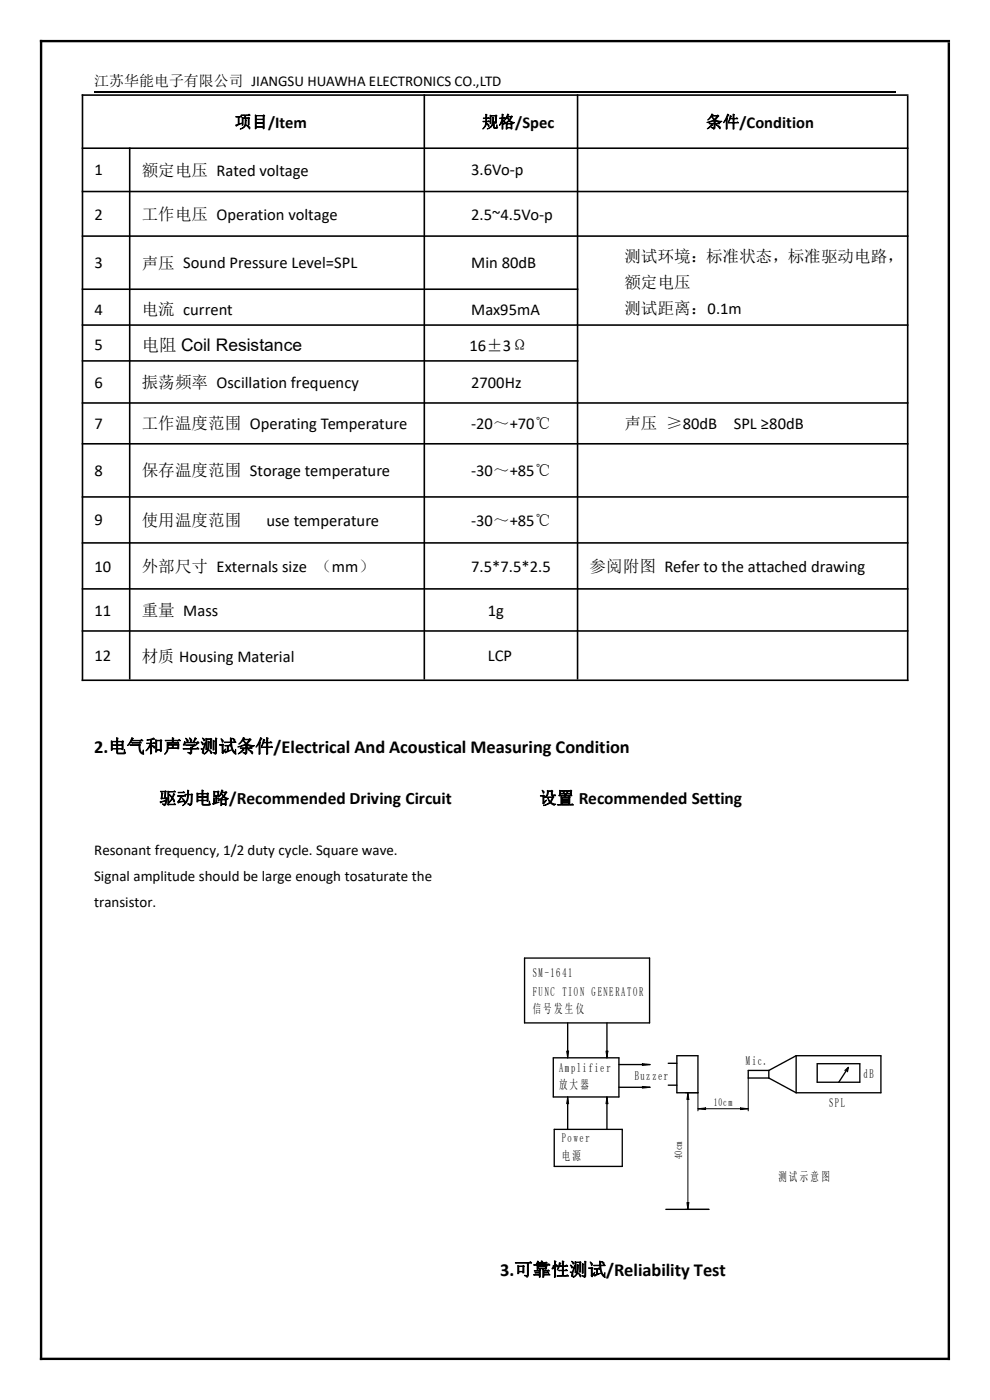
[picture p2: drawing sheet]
<svg xmlns="http://www.w3.org/2000/svg" width="210mm" height="297mm" viewBox="0 0 210 297" stroke-linecap="round" stroke-linejoin="round" font-family="sans-serif">
<defs><g id="words">
<g font-size="3.9">
<text x="20" y="159.7">2.电气和声学测试条件/Electrical And Acoustical Measuring Condition</text>
<text x="106.1" y="270.7">3.可靠性测试/Reliability Test</text>
</g>
<g font-size="3.7">
<text x="30.1" y="74.5">电阻 Coil Resistance</text>
<text x="33.7" y="170.6">驱动电路/Recommended Driving Circuit</text>
<text x="114.4" y="170.6">设置 Recommended Setting</text>
</g>
<g font-size="3.5">
<text x="49.8" y="27.1">项目/Item</text>
<text x="102.2" y="27.1">规格/Spec</text>
<text x="149.8" y="27.1">条件/Condition</text>
<text x="20" y="37.2">1</text>
<text x="30.1" y="37.3">额定电压 Rated voltage</text>
<text x="99.9" y="37.2">3.6Vo-p</text>
<text x="20" y="46.6">2</text>
<text x="30.1" y="46.6">工作电压 Operation voltage</text>
<text x="99.9" y="46.6">2.5~4.5Vo-p</text>
<text x="20" y="56.9">3</text>
<text x="30.1" y="57">声压 Sound Pressure Level=SPL</text>
<text x="99.9" y="56.9">Min 80dB</text>
<text x="132.5" y="55.6">测试环境：标准状态，标准驱动电路，</text>
<text x="132.5" y="61.1">额定电压</text>
<text x="20" y="66.8">4</text>
<text x="30.1" y="66.8">电流 current</text>
<text x="99.9" y="66.8">Max95mA</text>
<text x="132.5" y="66.6">测试距离：0.1m</text>
<text x="20" y="74.4">5</text>
<text x="99.6" y="74.4">16±3Ω</text>
<text x="20" y="82.2">6</text>
<text x="30.1" y="82.3">振荡频率 Oscillation frequency</text>
<text x="99.9" y="82.2">2700Hz</text>
<text x="20" y="91">7</text>
<text x="30.1" y="91.1">工作温度范围 Operating Temperature</text>
<text x="99.9" y="91.1">-20～+70℃</text>
<text x="132.5" y="91.1">声压 ≥80dB</text>
<text x="155.7" y="91.1">SPL ≥80dB</text>
<text x="20" y="101">8</text>
<text x="30.1" y="101.1">保存温度范围 Storage temperature</text>
<text x="99.9" y="101">-30～+85℃</text>
<text x="20" y="111.5">9</text>
<text x="30.1" y="111.6">使用温度范围</text>
<text x="56.5" y="111.6">use temperature</text>
<text x="99.9" y="111.6">-30～+85℃</text>
<text x="20" y="121.3">10</text>
<text x="30.1" y="121.3">外部尺寸 Externals size （mm）</text>
<text x="99.9" y="121.3">7.5*7.5*2.5</text>
<text x="125.1" y="121.3">参阅附图 Refer to the attached drawing</text>
<text x="20" y="130.6">11</text>
<text x="30.1" y="130.7">重量 Mass</text>
<text x="103.5" y="130.6">1g</text>
<text x="20" y="140.3">12</text>
<text x="30.1" y="140.4">材质 Housing Material</text>
<text x="103.5" y="140.3">LCP</text>
</g>
<g font-size="3.2">
<text x="20" y="18.2">江苏华能电子有限公司 JIANGSU HUAWHA ELECTRONICS CO.,LTD</text>
<text x="20" y="181.4">Resonant frequency, 1/2 duty cycle. Square wave.</text>
<text x="20" y="186.9">Signal amplitude should be large enough tosaturate the</text>
<text x="20" y="192.4">transistor.</text>
</g>
<g font-size="2.7">
<text x="113" y="207.4">SM-1641</text>
<text x="113" y="211.2">FUNC TION GENERATOR</text>
<text x="113" y="214.9">信号 发生 仪</text>
<text x="118.6" y="227.4">Amplifier</text>
<text x="158.2" y="225.9">Mic.</text>
<text x="118.6" y="231.1">放大 器</text>
<text x="134.6" y="229.1">Buzzer</text>
<text x="183.2" y="228.7">dB</text>
<text x="175.9" y="234.9">SPL</text>
<text x="119.2" y="242.2">Power</text>
<text x="119.2" y="246">电源</text>
<text x="165.1" y="250.6">测试 示意 图</text>
</g>
<text font-size="2.3" x="151.4" y="234.7">10cm</text>
<text font-size="2.2" x="144.7" y="245.9" transform="rotate(-90 144.7 245.9)">40cm</text>
</g></defs>
<path d="M20 19.6h170" fill="none" stroke="#000" stroke-width=".25"/>
<g fill="none" stroke="#000" stroke-width=".34">
<path d="M17.3 20.2h175.4M17.3 31.4h175.4M17.5 20v124.5M27.5 31.3v112.8M90 20v124.1M122.5 20v124.1M192.5 20.3v124.2M17.3 40.6h175.4M17.3 50.1h175.4M17.3 61.4h105.4M17.3 69h175.4M17.3 76.6h105.4"/>
<path d="M17.3 85.5h175.4M17.3 94.1h175.4M17.3 105.4h175.4M17.3 115.2h175.4M17.3 124.9h175.4M17.3 133.9h175.4M17.3 144.3h175.4"/>
</g>
<path d="M106 202h85.8v56h-85.8z" fill-rule="evenodd" fill="#fff"/>
<g fill="none" stroke="#000" stroke-width=".29">
<path d="M111.3 203.3h26.5v13.7h-26.5zM120.4 217v7.4M128.7 217v7.4M117.4 224.4h13.9v8.3h-13.9zM117.6 239.6h14.4v7.8h-14.4zM120.4 232.7v6.9M128.7 232.7v6.9M131.3 225.8h6.6M131.3 230.7h6.6M141.8 230.2h1.8M141.8 225.6h1.8M143.6 224h4.5v7.8h-4.5z"/>
<path d="M163.1 228.7l5.8 3.1M163.1 227.1v1.6M163.1 227.1h-4.4v1.6h4.4M168.9 224h18v7.8h-18M168.9 224v7.8M168.9 224l-5.8 3.1M173.4 225.7h9v3.9h-9zM180 226.5l-2.1 3.1M180 226.5l-.8 .6M180 226.5l-.2 .9M141.2 256.6h9.2"/>
</g>
<path d="M145.4 231.8h2.7v3.9M145.9 231.8v24.8M148.1 235.2h10.6M158.7 228.7v7M145.4 256.6h5" fill="none" stroke="#000" stroke-width=".21"/>
<path d="M120.2 223h.4l-.2 1.4zM120.4 232.7l.2 1.4h-.4zM128.5 223h.5l-.3 1.4zM128.7 232.7l.3 1.4h-.5zM136.3 225.7l1.6 .1-1.6 .2zM136.3 230.5l1.6 .2-1.6 .1zM145.9 231.8l.2 1.5h-.4zM148.1 235.2l1.6-.2v.4zM157.1 235l1.6 .2-1.6 .2zM145.7 255.1h.4l-.2 1.5z" fill="#000" stroke="#000" stroke-width=".21"/>
<g fill="#fff" stroke="#fff" stroke-width=".21">
<path d="M143 242.4h2.6v3.5h-2.6z" fill-rule="evenodd"/>
<path d="M151.4 232.6h4v2.3h-4z" fill-rule="evenodd"/>
<path d="M158.2 223.5h5.1v2.8h-5.1z" fill-rule="evenodd"/>
<path d="M175.9 232.5h3.4v2.8h-3.4z" fill-rule="evenodd"/>
<path d="M183.2 226.3h2.2v2.8h-2.2z" fill-rule="evenodd"/>
<path d="M165.1 248.2h11.2v2.7h-11.2z" fill-rule="evenodd"/>
<path d="M118.6 224.9h11.1v2.7h-11.1z" fill-rule="evenodd"/>
<path d="M118.6 228.7h6.6v2.8h-6.6z" fill-rule="evenodd"/>
<path d="M113 204.9h8.5v2.7h-8.5z" fill-rule="evenodd"/>
<path d="M113 208.8h23.6v2.7h-23.6z" fill-rule="evenodd"/>
<path d="M113 212.5h11.2v2.7h-11.2z" fill-rule="evenodd"/>
<path d="M119.2 239.8h6v2.6h-6z" fill-rule="evenodd"/>
<path d="M119.2 243.6h4.4v2.7h-4.4z" fill-rule="evenodd"/>
<path d="M134.6 226.7h7.4v2.7h-7.4z" fill-rule="evenodd"/>
</g>
<path d="M8.5 8.7h193M8.7 8.5v280M201.3 9v279.5M8.5 288.3h193" fill="none" stroke="#000" stroke-width=".51"/>
<use href="#words"/>
</svg>
